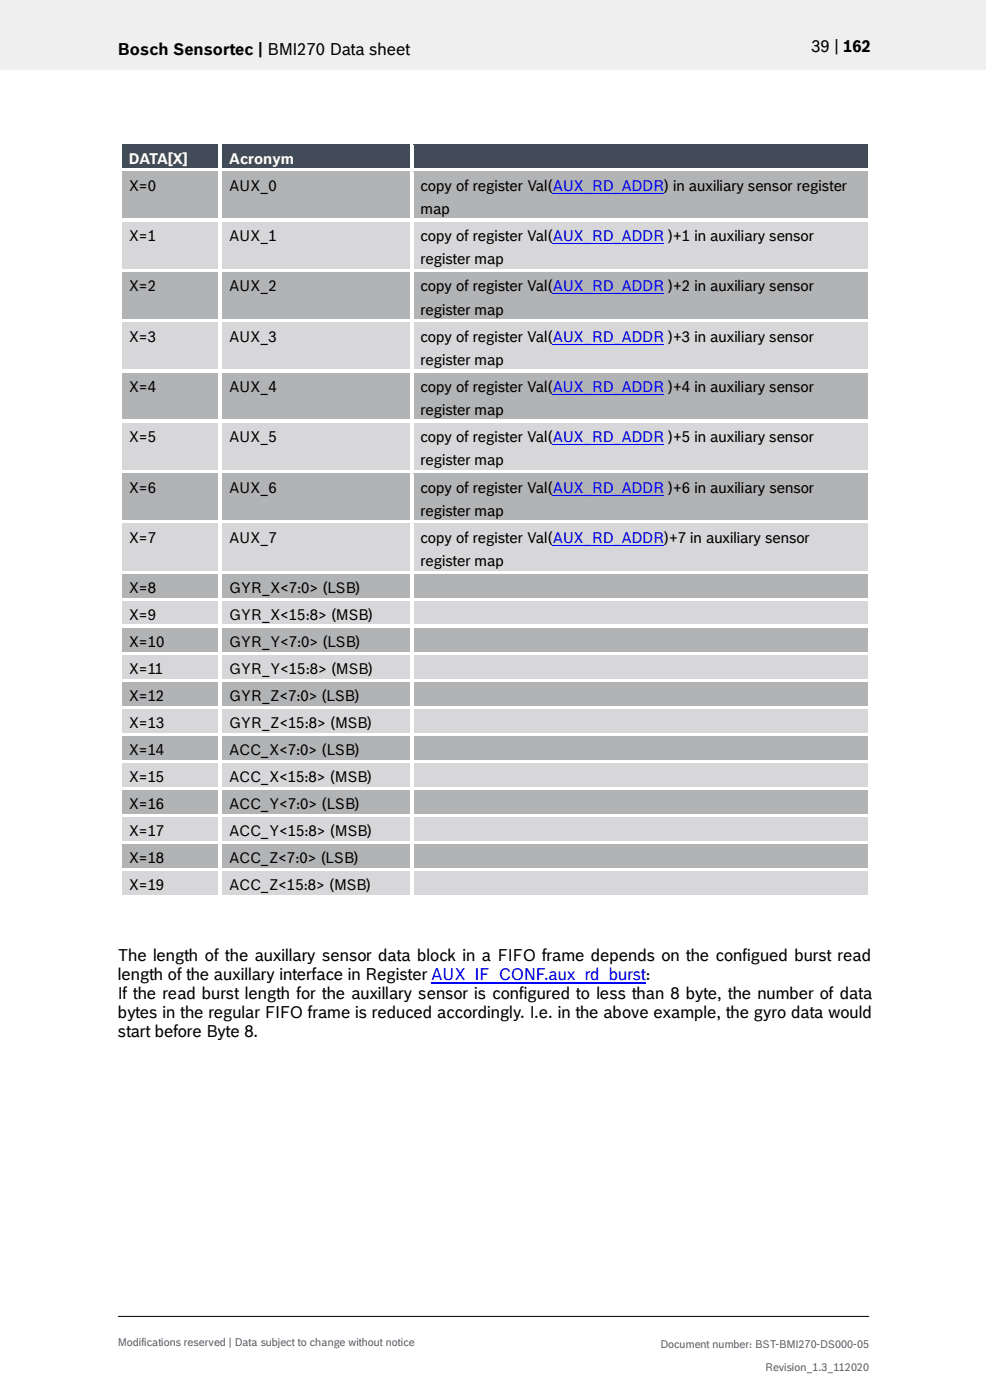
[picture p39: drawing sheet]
<svg xmlns="http://www.w3.org/2000/svg" width="210mm" height="297mm" viewBox="0 0 210 297" stroke-linecap="round" stroke-linejoin="round" font-family="sans-serif">
<defs><g id="words">
<g font-size="3.5">
<text x="25" y="11.6">Bosch Sensortec | BMI270 Data sheet</text>
<text x="172.1" y="11">39 | 162</text>
<text x="25" y="203.8">The length of the auxillary sensor data block in a FIFO frame depends on the configued burst read</text>
<text x="25" y="207.9">length of the auxillary interface in Register AUX_IF_CONF.aux_rd_burst:</text>
<text x="25" y="211.9">If the read burst length for the auxillary sensor is configured to less than 8 byte, the number of data</text>
<text x="25" y="216">bytes in the regular FIFO frame is reduced accordingly. I.e. in the above example, the gyro data would</text>
<text x="25" y="220.1">start before Byte 8.</text>
</g>
<g font-size="3.2" fill="#fff">
<text x="27.3" y="34.7">DATA[X]</text>
<text x="48.6" y="34.7">Acronym</text>
</g>
<g font-size="3.2">
<text x="27.3" y="40.4">X=0</text>
<text x="48.6" y="40.4">AUX_0</text>
<text x="89.2" y="40.4">copy of register Val(AUX_RD_ADDR) in auxiliary sensor register</text>
<text x="89.2" y="45.4">map</text>
<text x="27.3" y="51.1">X=1</text>
<text x="48.6" y="51.1">AUX_1</text>
<text x="89.2" y="51.1">copy of register Val(AUX_RD_ADDR )+1 in auxiliary sensor</text>
<text x="89.2" y="56.1">register map</text>
<text x="27.3" y="61.8">X=2</text>
<text x="48.6" y="61.8">AUX_2</text>
<text x="89.2" y="61.8">copy of register Val(AUX_RD_ADDR )+2 in auxiliary sensor</text>
<text x="89.2" y="66.7">register map</text>
<text x="27.3" y="72.5">X=3</text>
<text x="48.6" y="72.5">AUX_3</text>
<text x="89.2" y="72.5">copy of register Val(AUX_RD_ADDR )+3 in auxiliary sensor</text>
<text x="89.2" y="77.4">register map</text>
<text x="27.3" y="83.1">X=4</text>
<text x="48.6" y="83.1">AUX_4</text>
<text x="89.2" y="83.1">copy of register Val(AUX_RD_ADDR )+4 in auxiliary sensor</text>
<text x="89.2" y="88.1">register map</text>
<text x="27.3" y="93.8">X=5</text>
<text x="48.6" y="93.8">AUX_5</text>
<text x="89.2" y="93.8">copy of register Val(AUX_RD_ADDR )+5 in auxiliary sensor</text>
<text x="89.2" y="98.7">register map</text>
<text x="27.3" y="104.5">X=6</text>
<text x="48.6" y="104.5">AUX_6</text>
<text x="89.2" y="104.5">copy of register Val(AUX_RD_ADDR )+6 in auxiliary sensor</text>
<text x="89.2" y="109.4">register map</text>
<text x="27.3" y="115.2">X=7</text>
<text x="48.6" y="115.2">AUX_7</text>
<text x="89.2" y="115.2">copy of register Val(AUX_RD_ADDR)+7 in auxiliary sensor</text>
<text x="27.3" y="125.8">X=8</text>
<text x="48.6" y="125.8">GYR_X&lt;7:0&gt; (LSB)</text>
<text x="89.2" y="120.1">register map</text>
<text x="27.3" y="131.5">X=9</text>
<text x="48.6" y="131.5">GYR_X&lt;15:8&gt; (MSB)</text>
<text x="27.3" y="137.3">X=10</text>
<text x="48.6" y="137.3">GYR_Y&lt;7:0&gt; (LSB)</text>
<text x="27.3" y="143">X=11</text>
<text x="48.6" y="143">GYR_Y&lt;15:8&gt; (MSB)</text>
<text x="27.3" y="148.8">X=12</text>
<text x="48.6" y="148.8">GYR_Z&lt;7:0&gt; (LSB)</text>
<text x="27.3" y="154.5">X=13</text>
<text x="48.6" y="154.5">GYR_Z&lt;15:8&gt; (MSB)</text>
<text x="27.3" y="160.2">X=14</text>
<text x="48.6" y="160.2">ACC_X&lt;7:0&gt; (LSB)</text>
<text x="27.3" y="166">X=15</text>
<text x="48.6" y="166">ACC_X&lt;15:8&gt; (MSB)</text>
<text x="27.3" y="171.7">X=16</text>
<text x="48.6" y="171.7">ACC_Y&lt;7:0&gt; (LSB)</text>
<text x="27.3" y="177.4">X=17</text>
<text x="48.6" y="177.4">ACC_Y&lt;15:8&gt; (MSB)</text>
<text x="27.3" y="183.2">X=18</text>
<text x="48.6" y="183.2">ACC_Z&lt;7:0&gt; (LSB)</text>
<text x="27.3" y="188.9">X=19</text>
<text x="48.6" y="188.9">ACC_Z&lt;15:8&gt; (MSB)</text>
</g>
<g font-size="2.3" fill="#535f6b">
<text x="25" y="285.6">Modifications reserved | Data subject to change without notice</text>
<text x="140.1" y="286">Document number: BST-BMI270-DS000-05</text>
<text x="162.3" y="290.9">Revision_1.3_112020</text>
</g>
</g></defs>
<path d="M-.1 0h209.2v14.8h-209.2z" fill-rule="evenodd" fill="#efeff0"/>
<path d="M25 279.3h159.4" fill="none" stroke="#000" stroke-width=".21"/>
<g fill="#424c58">
<path d="M25.8 30.7h20.6v5h-20.6z" fill-rule="evenodd"/>
<path d="M27.3 30.7h17.5v5h-17.5z" fill-rule="evenodd"/>
<path d="M47.1 30.7h39.8v5h-39.8z" fill-rule="evenodd"/>
<path d="M48.6 30.7h36.8v5h-36.8z" fill-rule="evenodd"/>
<path d="M87.7 30.7h96.5v5h-96.5z" fill-rule="evenodd"/>
<path d="M89.2 30.7h93.5v5h-93.5z" fill-rule="evenodd"/>
</g>
<g fill="#fff">
<path d="M25.1 29.9h.7v.8h-.7z" fill-rule="evenodd"/>
<path d="M25.1 29.9h.7v.8h-.7z" fill-rule="evenodd"/>
<path d="M25.8 29.9h20.6v.8h-20.6z" fill-rule="evenodd"/>
</g>
<path d="M25.8 30.7h20.6" fill="none" stroke="#424c58" stroke-width=".21"/>
<g fill="#fff">
<path d="M46.4 30.7h.7z" fill-rule="evenodd"/>
<path d="M46.4 29.9h.7v.8h-.7z" fill-rule="evenodd"/>
<path d="M47.1 29.9h39.8v.8h-39.8z" fill-rule="evenodd"/>
</g>
<path d="M47.1 30.7h39.8" fill="none" stroke="#424c58" stroke-width=".21"/>
<g fill="#fff">
<path d="M86.9 30.7h.8z" fill-rule="evenodd"/>
<path d="M86.9 29.9h.8v.8h-.8z" fill-rule="evenodd"/>
<path d="M87.7 29.9h96.6v.8h-96.6z" fill-rule="evenodd"/>
</g>
<path d="M87.7 30.7h96.6" fill="none" stroke="#424c58" stroke-width=".21"/>
<g fill="#fff">
<path d="M184.3 29.9h.7v.8h-.7z" fill-rule="evenodd"/>
<path d="M184.3 29.9h.7v.8h-.7z" fill-rule="evenodd"/>
<path d="M25.1 30.7h.7v5h-.7z" fill-rule="evenodd"/>
<path d="M46.4 30.7h.7v5h-.7z" fill-rule="evenodd"/>
<path d="M86.9 30.7h.8v5h-.8z" fill-rule="evenodd"/>
<path d="M184.3 30.7h.7v5h-.7z" fill-rule="evenodd"/>
</g>
<g fill="#b2b3b5">
<path d="M25.8 36.5h20.6v9.9h-20.6z" fill-rule="evenodd"/>
<path d="M27.3 36.5h17.5v4.9h-17.5z" fill-rule="evenodd"/>
<path d="M47.1 36.5h39.8v9.9h-39.8z" fill-rule="evenodd"/>
<path d="M48.6 36.5h36.8v4.9h-36.8z" fill-rule="evenodd"/>
<path d="M87.7 36.5h96.5v9.9h-96.5z" fill-rule="evenodd"/>
<path d="M89.2 36.5h93.5v4.9h-93.5z" fill-rule="evenodd"/>
</g>
<path d="M117.2 41h23.7" fill="none" stroke="#00f" stroke-width=".21"/>
<path d="M89.2 41.4h93.5v5h-93.5z" fill-rule="evenodd" fill="#b2b3b5"/>
<g fill="#fff">
<path d="M25.1 35.7h.7v.8h-.7z" fill-rule="evenodd"/>
<path d="M25.8 35.7h20.6v.8h-20.6z" fill-rule="evenodd"/>
</g>
<path d="M25.8 36.5h20.6" fill="none" stroke="#b2b3b5" stroke-width=".21"/>
<g fill="#fff">
<path d="M46.4 35.7h.7v.8h-.7z" fill-rule="evenodd"/>
<path d="M47.1 35.7h39.8v.8h-39.8z" fill-rule="evenodd"/>
</g>
<path d="M47.1 36.5h39.8" fill="none" stroke="#b2b3b5" stroke-width=".21"/>
<g fill="#fff">
<path d="M86.9 35.7h.8v.8h-.8z" fill-rule="evenodd"/>
<path d="M87.7 35.7h96.6v.8h-96.6z" fill-rule="evenodd"/>
</g>
<path d="M87.7 36.5h96.6" fill="none" stroke="#b2b3b5" stroke-width=".21"/>
<g fill="#fff">
<path d="M184.3 35.7h.7v.8h-.7z" fill-rule="evenodd"/>
<path d="M25.1 36.5h.7v9.9h-.7z" fill-rule="evenodd"/>
<path d="M46.4 36.5h.7v9.9h-.7z" fill-rule="evenodd"/>
<path d="M86.9 36.5h.8v9.9h-.8z" fill-rule="evenodd"/>
<path d="M184.3 36.5h.7v9.9h-.7z" fill-rule="evenodd"/>
</g>
<g fill="#d7d7da">
<path d="M25.8 47.2h20.6v9.8h-20.6z" fill-rule="evenodd"/>
<path d="M27.3 47.2h17.5v4.9h-17.5z" fill-rule="evenodd"/>
<path d="M47.1 47.2h39.8v9.8h-39.8z" fill-rule="evenodd"/>
<path d="M48.6 47.2h36.8v4.9h-36.8z" fill-rule="evenodd"/>
<path d="M87.7 47.2h96.5v9.8h-96.5z" fill-rule="evenodd"/>
<path d="M89.2 47.2h93.5v4.9h-93.5z" fill-rule="evenodd"/>
</g>
<path d="M117.2 51.7h23.7" fill="none" stroke="#00f" stroke-width=".21"/>
<path d="M89.2 52.1h93.5v4.9h-93.5z" fill-rule="evenodd" fill="#d7d7da"/>
<g fill="#fff">
<path d="M25.1 46.4h.7v.8h-.7z" fill-rule="evenodd"/>
<path d="M25.8 46.4h20.6v.7h-20.6z" fill-rule="evenodd"/>
</g>
<path d="M25.8 47.1h20.6" fill="none" stroke="#d7d7da" stroke-width=".21"/>
<g fill="#fff">
<path d="M46.4 46.4h.7v.8h-.7z" fill-rule="evenodd"/>
<path d="M47.1 46.4h39.8v.7h-39.8z" fill-rule="evenodd"/>
</g>
<path d="M47.1 47.1h39.8" fill="none" stroke="#d7d7da" stroke-width=".21"/>
<g fill="#fff">
<path d="M86.9 46.4h.8v.8h-.8z" fill-rule="evenodd"/>
<path d="M87.7 46.4h96.6v.7h-96.6z" fill-rule="evenodd"/>
</g>
<path d="M87.7 47.1h96.6" fill="none" stroke="#d7d7da" stroke-width=".21"/>
<g fill="#fff">
<path d="M184.3 46.4h.7v.8h-.7z" fill-rule="evenodd"/>
<path d="M25.1 47.2h.7v9.8h-.7z" fill-rule="evenodd"/>
<path d="M46.4 47.2h.7v9.8h-.7z" fill-rule="evenodd"/>
<path d="M86.9 47.2h.8v9.8h-.8z" fill-rule="evenodd"/>
<path d="M184.3 47.2h.7v9.8h-.7z" fill-rule="evenodd"/>
</g>
<g fill="#b2b3b5">
<path d="M25.8 57.8h20.6v9.9h-20.6z" fill-rule="evenodd"/>
<path d="M27.3 57.8h17.5v4.9h-17.5z" fill-rule="evenodd"/>
<path d="M47.1 57.8h39.8v9.9h-39.8z" fill-rule="evenodd"/>
<path d="M48.6 57.8h36.8v4.9h-36.8z" fill-rule="evenodd"/>
<path d="M87.7 57.8h96.5v9.9h-96.5z" fill-rule="evenodd"/>
<path d="M89.2 57.8h93.5v4.9h-93.5z" fill-rule="evenodd"/>
</g>
<path d="M117.2 62.3h23.7" fill="none" stroke="#00f" stroke-width=".21"/>
<path d="M89.2 62.7h93.5v5h-93.5z" fill-rule="evenodd" fill="#b2b3b5"/>
<g fill="#fff">
<path d="M25.1 57h.7v.8h-.7z" fill-rule="evenodd"/>
<path d="M25.8 57h20.6v.8h-20.6z" fill-rule="evenodd"/>
</g>
<path d="M25.8 57.8h20.6" fill="none" stroke="#b2b3b5" stroke-width=".21"/>
<g fill="#fff">
<path d="M46.4 57h.7v.8h-.7z" fill-rule="evenodd"/>
<path d="M47.1 57h39.8v.8h-39.8z" fill-rule="evenodd"/>
</g>
<path d="M47.1 57.8h39.8" fill="none" stroke="#b2b3b5" stroke-width=".21"/>
<g fill="#fff">
<path d="M86.9 57h.8v.8h-.8z" fill-rule="evenodd"/>
<path d="M87.7 57h96.6v.8h-96.6z" fill-rule="evenodd"/>
</g>
<path d="M87.7 57.8h96.6" fill="none" stroke="#b2b3b5" stroke-width=".21"/>
<g fill="#fff">
<path d="M184.3 57h.7v.8h-.7z" fill-rule="evenodd"/>
<path d="M25.1 57.8h.7v9.9h-.7z" fill-rule="evenodd"/>
<path d="M46.4 57.8h.7v9.9h-.7z" fill-rule="evenodd"/>
<path d="M86.9 57.8h.8v9.9h-.8z" fill-rule="evenodd"/>
<path d="M184.3 57.8h.7v9.9h-.7z" fill-rule="evenodd"/>
</g>
<g fill="#d7d7da">
<path d="M25.8 68.5h20.6v9.9h-20.6z" fill-rule="evenodd"/>
<path d="M27.3 68.5h17.5v5h-17.5z" fill-rule="evenodd"/>
<path d="M47.1 68.5h39.8v9.9h-39.8z" fill-rule="evenodd"/>
<path d="M48.6 68.5h36.8v5h-36.8z" fill-rule="evenodd"/>
<path d="M87.7 68.5h96.5v9.9h-96.5z" fill-rule="evenodd"/>
<path d="M89.2 68.5h93.5v5h-93.5z" fill-rule="evenodd"/>
</g>
<path d="M117.2 73.1h23.7" fill="none" stroke="#00f" stroke-width=".21"/>
<path d="M89.2 73.5h93.5v4.9h-93.5z" fill-rule="evenodd" fill="#d7d7da"/>
<g fill="#fff">
<path d="M25.1 67.7h.7v.8h-.7z" fill-rule="evenodd"/>
<path d="M25.8 67.7h20.6v.8h-20.6z" fill-rule="evenodd"/>
</g>
<path d="M25.8 68.5h20.6" fill="none" stroke="#d7d7da" stroke-width=".21"/>
<g fill="#fff">
<path d="M46.4 67.7h.7v.8h-.7z" fill-rule="evenodd"/>
<path d="M47.1 67.7h39.8v.8h-39.8z" fill-rule="evenodd"/>
</g>
<path d="M47.1 68.5h39.8" fill="none" stroke="#d7d7da" stroke-width=".21"/>
<g fill="#fff">
<path d="M86.9 67.7h.8v.8h-.8z" fill-rule="evenodd"/>
<path d="M87.7 67.7h96.6v.8h-96.6z" fill-rule="evenodd"/>
</g>
<path d="M87.7 68.5h96.6" fill="none" stroke="#d7d7da" stroke-width=".21"/>
<g fill="#fff">
<path d="M184.3 67.7h.7v.8h-.7z" fill-rule="evenodd"/>
<path d="M25.1 68.5h.7v9.9h-.7z" fill-rule="evenodd"/>
<path d="M46.4 68.5h.7v9.9h-.7z" fill-rule="evenodd"/>
<path d="M86.9 68.5h.8v9.9h-.8z" fill-rule="evenodd"/>
<path d="M184.3 68.5h.7v9.9h-.7z" fill-rule="evenodd"/>
</g>
<g fill="#b2b3b5">
<path d="M25.8 79.2h20.6v9.8h-20.6z" fill-rule="evenodd"/>
<path d="M27.3 79.2h17.5v4.9h-17.5z" fill-rule="evenodd"/>
<path d="M47.1 79.2h39.8v9.8h-39.8z" fill-rule="evenodd"/>
<path d="M48.6 79.2h36.8v4.9h-36.8z" fill-rule="evenodd"/>
<path d="M87.7 79.2h96.5v9.8h-96.5z" fill-rule="evenodd"/>
<path d="M89.2 79.2h93.5v4.9h-93.5z" fill-rule="evenodd"/>
</g>
<path d="M117.2 83.7h23.7" fill="none" stroke="#00f" stroke-width=".21"/>
<path d="M89.2 84.1h93.5v4.9h-93.5z" fill-rule="evenodd" fill="#b2b3b5"/>
<g fill="#fff">
<path d="M25.1 78.4h.7v.8h-.7z" fill-rule="evenodd"/>
<path d="M25.8 78.4h20.6v.7h-20.6z" fill-rule="evenodd"/>
</g>
<path d="M25.8 79.1h20.6" fill="none" stroke="#b2b3b5" stroke-width=".21"/>
<g fill="#fff">
<path d="M46.4 78.4h.7v.8h-.7z" fill-rule="evenodd"/>
<path d="M47.1 78.4h39.8v.7h-39.8z" fill-rule="evenodd"/>
</g>
<path d="M47.1 79.1h39.8" fill="none" stroke="#b2b3b5" stroke-width=".21"/>
<g fill="#fff">
<path d="M86.9 78.4h.8v.8h-.8z" fill-rule="evenodd"/>
<path d="M87.7 78.4h96.6v.7h-96.6z" fill-rule="evenodd"/>
</g>
<path d="M87.7 79.1h96.6" fill="none" stroke="#b2b3b5" stroke-width=".21"/>
<g fill="#fff">
<path d="M184.3 78.4h.7v.8h-.7z" fill-rule="evenodd"/>
<path d="M25.1 79.2h.7v9.8h-.7z" fill-rule="evenodd"/>
<path d="M46.4 79.2h.7v9.8h-.7z" fill-rule="evenodd"/>
<path d="M86.9 79.2h.8v9.8h-.8z" fill-rule="evenodd"/>
<path d="M184.3 79.2h.7v9.8h-.7z" fill-rule="evenodd"/>
</g>
<g fill="#d7d7da">
<path d="M25.8 89.8h20.6v9.9h-20.6z" fill-rule="evenodd"/>
<path d="M27.3 89.8h17.5v5h-17.5z" fill-rule="evenodd"/>
<path d="M47.1 89.8h39.8v9.9h-39.8z" fill-rule="evenodd"/>
<path d="M48.6 89.8h36.8v5h-36.8z" fill-rule="evenodd"/>
<path d="M87.7 89.8h96.5v9.9h-96.5z" fill-rule="evenodd"/>
<path d="M89.2 89.8h93.5v5h-93.5z" fill-rule="evenodd"/>
</g>
<path d="M117.2 94.4h23.7" fill="none" stroke="#00f" stroke-width=".21"/>
<path d="M89.2 94.8h93.5v4.9h-93.5z" fill-rule="evenodd" fill="#d7d7da"/>
<g fill="#fff">
<path d="M25.1 89h.7v.8h-.7z" fill-rule="evenodd"/>
<path d="M25.8 89h20.6v.8h-20.6z" fill-rule="evenodd"/>
</g>
<path d="M25.8 89.8h20.6" fill="none" stroke="#d7d7da" stroke-width=".21"/>
<g fill="#fff">
<path d="M46.4 89h.7v.8h-.7z" fill-rule="evenodd"/>
<path d="M47.1 89h39.8v.8h-39.8z" fill-rule="evenodd"/>
</g>
<path d="M47.1 89.8h39.8" fill="none" stroke="#d7d7da" stroke-width=".21"/>
<g fill="#fff">
<path d="M86.9 89h.8v.8h-.8z" fill-rule="evenodd"/>
<path d="M87.7 89h96.6v.8h-96.6z" fill-rule="evenodd"/>
</g>
<path d="M87.7 89.8h96.6" fill="none" stroke="#d7d7da" stroke-width=".21"/>
<g fill="#fff">
<path d="M184.3 89h.7v.8h-.7z" fill-rule="evenodd"/>
<path d="M25.1 89.8h.7v9.9h-.7z" fill-rule="evenodd"/>
<path d="M46.4 89.8h.7v9.9h-.7z" fill-rule="evenodd"/>
<path d="M86.9 89.8h.8v9.9h-.8z" fill-rule="evenodd"/>
<path d="M184.3 89.8h.7v9.9h-.7z" fill-rule="evenodd"/>
</g>
<g fill="#b2b3b5">
<path d="M25.8 100.5h20.6v9.9h-20.6z" fill-rule="evenodd"/>
<path d="M27.3 100.5h17.5v5h-17.5z" fill-rule="evenodd"/>
<path d="M47.1 100.5h39.8v9.9h-39.8z" fill-rule="evenodd"/>
<path d="M48.6 100.5h36.8v5h-36.8z" fill-rule="evenodd"/>
<path d="M87.7 100.5h96.5v9.9h-96.5z" fill-rule="evenodd"/>
<path d="M89.2 100.5h93.5v5h-93.5z" fill-rule="evenodd"/>
</g>
<path d="M117.2 105.1h23.7" fill="none" stroke="#00f" stroke-width=".21"/>
<path d="M89.2 105.5h93.5v4.9h-93.5z" fill-rule="evenodd" fill="#b2b3b5"/>
<g fill="#fff">
<path d="M25.1 99.7h.7v.8h-.7z" fill-rule="evenodd"/>
<path d="M25.8 99.7h20.6v.8h-20.6z" fill-rule="evenodd"/>
</g>
<path d="M25.8 100.5h20.6" fill="none" stroke="#b2b3b5" stroke-width=".21"/>
<g fill="#fff">
<path d="M46.4 99.7h.7v.8h-.7z" fill-rule="evenodd"/>
<path d="M47.1 99.7h39.8v.8h-39.8z" fill-rule="evenodd"/>
</g>
<path d="M47.1 100.5h39.8" fill="none" stroke="#b2b3b5" stroke-width=".21"/>
<g fill="#fff">
<path d="M86.9 99.7h.8v.8h-.8z" fill-rule="evenodd"/>
<path d="M87.7 99.7h96.6v.8h-96.6z" fill-rule="evenodd"/>
</g>
<path d="M87.7 100.5h96.6" fill="none" stroke="#b2b3b5" stroke-width=".21"/>
<g fill="#fff">
<path d="M184.3 99.7h.7v.8h-.7z" fill-rule="evenodd"/>
<path d="M25.1 100.5h.7v9.9h-.7z" fill-rule="evenodd"/>
<path d="M46.4 100.5h.7v9.9h-.7z" fill-rule="evenodd"/>
<path d="M86.9 100.5h.8v9.9h-.8z" fill-rule="evenodd"/>
<path d="M184.3 100.5h.7v9.9h-.7z" fill-rule="evenodd"/>
</g>
<g fill="#d7d7da">
<path d="M25.8 111.2h20.6v9.9h-20.6z" fill-rule="evenodd"/>
<path d="M27.3 111.2h17.5v4.9h-17.5z" fill-rule="evenodd"/>
<path d="M47.1 111.2h39.8v9.9h-39.8z" fill-rule="evenodd"/>
<path d="M48.6 111.2h36.8v4.9h-36.8z" fill-rule="evenodd"/>
<path d="M87.7 111.2h96.5v9.9h-96.5z" fill-rule="evenodd"/>
<path d="M89.2 111.2h93.5v4.9h-93.5z" fill-rule="evenodd"/>
</g>
<path d="M117.2 115.7h23.7" fill="none" stroke="#00f" stroke-width=".21"/>
<path d="M89.2 116.1h93.5v5h-93.5z" fill-rule="evenodd" fill="#d7d7da"/>
<g fill="#fff">
<path d="M25.1 110.4h.7v.8h-.7z" fill-rule="evenodd"/>
<path d="M25.8 110.4h20.6v.7h-20.6z" fill-rule="evenodd"/>
</g>
<path d="M25.8 111.2h20.6" fill="none" stroke="#d7d7da" stroke-width=".21"/>
<g fill="#fff">
<path d="M46.4 110.4h.7v.8h-.7z" fill-rule="evenodd"/>
<path d="M47.1 110.4h39.8v.7h-39.8z" fill-rule="evenodd"/>
</g>
<path d="M47.1 111.2h39.8" fill="none" stroke="#d7d7da" stroke-width=".21"/>
<g fill="#fff">
<path d="M86.9 110.4h.8v.8h-.8z" fill-rule="evenodd"/>
<path d="M87.7 110.4h96.6v.7h-96.6z" fill-rule="evenodd"/>
</g>
<path d="M87.7 111.2h96.6" fill="none" stroke="#d7d7da" stroke-width=".21"/>
<g fill="#fff">
<path d="M184.3 110.4h.7v.8h-.7z" fill-rule="evenodd"/>
<path d="M25.1 111.2h.7v9.9h-.7z" fill-rule="evenodd"/>
<path d="M46.4 111.2h.7v9.9h-.7z" fill-rule="evenodd"/>
<path d="M86.9 111.2h.8v9.9h-.8z" fill-rule="evenodd"/>
<path d="M184.3 111.2h.7v9.9h-.7z" fill-rule="evenodd"/>
</g>
<g fill="#b2b3b5">
<path d="M25.8 121.9h20.6v4.9h-20.6z" fill-rule="evenodd"/>
<path d="M27.3 121.9h17.5v4.9h-17.5z" fill-rule="evenodd"/>
<path d="M47.1 121.9h39.8v4.9h-39.8z" fill-rule="evenodd"/>
<path d="M48.6 121.9h36.8v4.9h-36.8z" fill-rule="evenodd"/>
<path d="M87.7 121.9h96.5v4.9h-96.5z" fill-rule="evenodd"/>
<path d="M89.2 121.9h93.5v4.9h-93.5z" fill-rule="evenodd"/>
</g>
<g fill="#fff">
<path d="M25.1 121.1h.7v.8h-.7z" fill-rule="evenodd"/>
<path d="M25.8 121.1h20.6v.8h-20.6z" fill-rule="evenodd"/>
</g>
<path d="M25.8 121.9h20.6" fill="none" stroke="#b2b3b5" stroke-width=".21"/>
<g fill="#fff">
<path d="M46.4 121.1h.7v.8h-.7z" fill-rule="evenodd"/>
<path d="M47.1 121.1h39.8v.8h-39.8z" fill-rule="evenodd"/>
</g>
<path d="M47.1 121.9h39.8" fill="none" stroke="#b2b3b5" stroke-width=".21"/>
<g fill="#fff">
<path d="M86.9 121.1h.8v.8h-.8z" fill-rule="evenodd"/>
<path d="M87.7 121.1h96.6v.8h-96.6z" fill-rule="evenodd"/>
</g>
<path d="M87.7 121.9h96.6" fill="none" stroke="#b2b3b5" stroke-width=".21"/>
<g fill="#fff">
<path d="M184.3 121.1h.7v.8h-.7z" fill-rule="evenodd"/>
<path d="M25.1 121.9h.7v4.9h-.7z" fill-rule="evenodd"/>
<path d="M46.4 121.9h.7v4.9h-.7z" fill-rule="evenodd"/>
<path d="M86.9 121.9h.8v4.9h-.8z" fill-rule="evenodd"/>
<path d="M184.3 121.9h.7v4.9h-.7z" fill-rule="evenodd"/>
</g>
<g fill="#d7d7da">
<path d="M25.8 127.6h20.6v4.9h-20.6z" fill-rule="evenodd"/>
<path d="M27.3 127.6h17.5v4.9h-17.5z" fill-rule="evenodd"/>
<path d="M47.1 127.6h39.8v4.9h-39.8z" fill-rule="evenodd"/>
<path d="M48.6 127.6h36.8v4.9h-36.8z" fill-rule="evenodd"/>
<path d="M87.7 127.6h96.5v4.9h-96.5z" fill-rule="evenodd"/>
<path d="M89.2 127.6h93.5v4.9h-93.5z" fill-rule="evenodd"/>
</g>
<g fill="#fff">
<path d="M25.1 126.8h.7v.8h-.7z" fill-rule="evenodd"/>
<path d="M25.8 126.8h20.6v.8h-20.6z" fill-rule="evenodd"/>
</g>
<path d="M25.8 127.6h20.6" fill="none" stroke="#d7d7da" stroke-width=".21"/>
<g fill="#fff">
<path d="M46.4 126.8h.7v.8h-.7z" fill-rule="evenodd"/>
<path d="M47.1 126.8h39.8v.8h-39.8z" fill-rule="evenodd"/>
</g>
<path d="M47.1 127.6h39.8" fill="none" stroke="#d7d7da" stroke-width=".21"/>
<g fill="#fff">
<path d="M86.9 126.8h.8v.8h-.8z" fill-rule="evenodd"/>
<path d="M87.7 126.8h96.6v.8h-96.6z" fill-rule="evenodd"/>
</g>
<path d="M87.7 127.6h96.6" fill="none" stroke="#d7d7da" stroke-width=".21"/>
<g fill="#fff">
<path d="M184.3 126.8h.7v.8h-.7z" fill-rule="evenodd"/>
<path d="M25.1 127.6h.7v4.9h-.7z" fill-rule="evenodd"/>
<path d="M46.4 127.6h.7v4.9h-.7z" fill-rule="evenodd"/>
<path d="M86.9 127.6h.8v4.9h-.8z" fill-rule="evenodd"/>
<path d="M184.3 127.6h.7v4.9h-.7z" fill-rule="evenodd"/>
</g>
<g fill="#b2b3b5">
<path d="M25.8 133.3h20.6v5h-20.6z" fill-rule="evenodd"/>
<path d="M27.3 133.3h17.5v5h-17.5z" fill-rule="evenodd"/>
<path d="M47.1 133.3h39.8v5h-39.8z" fill-rule="evenodd"/>
<path d="M48.6 133.3h36.8v5h-36.8z" fill-rule="evenodd"/>
<path d="M87.7 133.3h96.5v5h-96.5z" fill-rule="evenodd"/>
<path d="M89.2 133.3h93.5v5h-93.5z" fill-rule="evenodd"/>
</g>
<g fill="#fff">
<path d="M25.1 132.5h.7v.8h-.7z" fill-rule="evenodd"/>
<path d="M25.8 132.5h20.6v.8h-20.6z" fill-rule="evenodd"/>
</g>
<path d="M25.8 133.3h20.6" fill="none" stroke="#b2b3b5" stroke-width=".21"/>
<g fill="#fff">
<path d="M46.4 132.5h.7v.8h-.7z" fill-rule="evenodd"/>
<path d="M47.1 132.5h39.8v.8h-39.8z" fill-rule="evenodd"/>
</g>
<path d="M47.1 133.3h39.8" fill="none" stroke="#b2b3b5" stroke-width=".21"/>
<g fill="#fff">
<path d="M86.9 132.5h.8v.8h-.8z" fill-rule="evenodd"/>
<path d="M87.7 132.5h96.6v.8h-96.6z" fill-rule="evenodd"/>
</g>
<path d="M87.7 133.3h96.6" fill="none" stroke="#b2b3b5" stroke-width=".21"/>
<g fill="#fff">
<path d="M184.3 132.5h.7v.8h-.7z" fill-rule="evenodd"/>
<path d="M25.1 133.3h.7v5h-.7z" fill-rule="evenodd"/>
<path d="M46.4 133.3h.7v5h-.7z" fill-rule="evenodd"/>
<path d="M86.9 133.3h.8v5h-.8z" fill-rule="evenodd"/>
<path d="M184.3 133.3h.7v5h-.7z" fill-rule="evenodd"/>
</g>
<g fill="#d7d7da">
<path d="M25.8 139.1h20.6v4.9h-20.6z" fill-rule="evenodd"/>
<path d="M27.3 139.1h17.5v4.9h-17.5z" fill-rule="evenodd"/>
<path d="M47.1 139.1h39.8v4.9h-39.8z" fill-rule="evenodd"/>
<path d="M48.6 139.1h36.8v4.9h-36.8z" fill-rule="evenodd"/>
<path d="M87.7 139.1h96.5v4.9h-96.5z" fill-rule="evenodd"/>
<path d="M89.2 139.1h93.5v4.9h-93.5z" fill-rule="evenodd"/>
</g>
<g fill="#fff">
<path d="M25.1 138.3h.7v.8h-.7z" fill-rule="evenodd"/>
<path d="M25.8 138.3h20.6v.7h-20.6z" fill-rule="evenodd"/>
</g>
<path d="M25.8 139.1h20.6" fill="none" stroke="#d7d7da" stroke-width=".21"/>
<g fill="#fff">
<path d="M46.4 138.3h.7v.8h-.7z" fill-rule="evenodd"/>
<path d="M47.1 138.3h39.8v.7h-39.8z" fill-rule="evenodd"/>
</g>
<path d="M47.1 139.1h39.8" fill="none" stroke="#d7d7da" stroke-width=".21"/>
<g fill="#fff">
<path d="M86.9 138.3h.8v.8h-.8z" fill-rule="evenodd"/>
<path d="M87.7 138.3h96.6v.7h-96.6z" fill-rule="evenodd"/>
</g>
<path d="M87.7 139.1h96.6" fill="none" stroke="#d7d7da" stroke-width=".21"/>
<g fill="#fff">
<path d="M184.3 138.3h.7v.8h-.7z" fill-rule="evenodd"/>
<path d="M25.1 139.1h.7v4.9h-.7z" fill-rule="evenodd"/>
<path d="M46.4 139.1h.7v4.9h-.7z" fill-rule="evenodd"/>
<path d="M86.9 139.1h.8v4.9h-.8z" fill-rule="evenodd"/>
<path d="M184.3 139.1h.7v4.9h-.7z" fill-rule="evenodd"/>
</g>
<g fill="#b2b3b5">
<path d="M25.8 144.8h20.6v5h-20.6z" fill-rule="evenodd"/>
<path d="M27.3 144.8h17.5v5h-17.5z" fill-rule="evenodd"/>
<path d="M47.1 144.8h39.8v5h-39.8z" fill-rule="evenodd"/>
<path d="M48.6 144.8h36.8v5h-36.8z" fill-rule="evenodd"/>
<path d="M87.7 144.8h96.5v5h-96.5z" fill-rule="evenodd"/>
<path d="M89.2 144.8h93.5v5h-93.5z" fill-rule="evenodd"/>
</g>
<g fill="#fff">
<path d="M25.1 144h.7v.8h-.7z" fill-rule="evenodd"/>
<path d="M25.8 144h20.6v.8h-20.6z" fill-rule="evenodd"/>
</g>
<path d="M25.8 144.8h20.6" fill="none" stroke="#b2b3b5" stroke-width=".21"/>
<g fill="#fff">
<path d="M46.4 144h.7v.8h-.7z" fill-rule="evenodd"/>
<path d="M47.1 144h39.8v.8h-39.8z" fill-rule="evenodd"/>
</g>
<path d="M47.1 144.8h39.8" fill="none" stroke="#b2b3b5" stroke-width=".21"/>
<g fill="#fff">
<path d="M86.9 144h.8v.8h-.8z" fill-rule="evenodd"/>
<path d="M87.7 144h96.6v.8h-96.6z" fill-rule="evenodd"/>
</g>
<path d="M87.7 144.8h96.6" fill="none" stroke="#b2b3b5" stroke-width=".21"/>
<g fill="#fff">
<path d="M184.3 144h.7v.8h-.7z" fill-rule="evenodd"/>
<path d="M25.1 144.8h.7v5h-.7z" fill-rule="evenodd"/>
<path d="M46.4 144.8h.7v5h-.7z" fill-rule="evenodd"/>
<path d="M86.9 144.8h.8v5h-.8z" fill-rule="evenodd"/>
<path d="M184.3 144.8h.7v5h-.7z" fill-rule="evenodd"/>
</g>
<g fill="#d7d7da">
<path d="M25.8 150.5h20.6v5h-20.6z" fill-rule="evenodd"/>
<path d="M27.3 150.5h17.5v5h-17.5z" fill-rule="evenodd"/>
<path d="M47.1 150.5h39.8v5h-39.8z" fill-rule="evenodd"/>
<path d="M48.6 150.5h36.8v5h-36.8z" fill-rule="evenodd"/>
<path d="M87.7 150.5h96.5v5h-96.5z" fill-rule="evenodd"/>
<path d="M89.2 150.5h93.5v5h-93.5z" fill-rule="evenodd"/>
</g>
<g fill="#fff">
<path d="M25.1 149.8h.7v.8h-.7z" fill-rule="evenodd"/>
<path d="M25.8 149.8h20.6v.7h-20.6z" fill-rule="evenodd"/>
</g>
<path d="M25.8 150.5h20.6" fill="none" stroke="#d7d7da" stroke-width=".21"/>
<g fill="#fff">
<path d="M46.4 149.8h.7v.8h-.7z" fill-rule="evenodd"/>
<path d="M47.1 149.8h39.8v.7h-39.8z" fill-rule="evenodd"/>
</g>
<path d="M47.1 150.5h39.8" fill="none" stroke="#d7d7da" stroke-width=".21"/>
<g fill="#fff">
<path d="M86.9 149.8h.8v.8h-.8z" fill-rule="evenodd"/>
<path d="M87.7 149.8h96.6v.7h-96.6z" fill-rule="evenodd"/>
</g>
<path d="M87.7 150.5h96.6" fill="none" stroke="#d7d7da" stroke-width=".21"/>
<g fill="#fff">
<path d="M184.3 149.8h.7v.8h-.7z" fill-rule="evenodd"/>
<path d="M25.1 150.6h.7v4.9h-.7z" fill-rule="evenodd"/>
<path d="M46.4 150.6h.7v4.9h-.7z" fill-rule="evenodd"/>
<path d="M86.9 150.6h.8v4.9h-.8z" fill-rule="evenodd"/>
<path d="M184.3 150.6h.7v4.9h-.7z" fill-rule="evenodd"/>
</g>
<g fill="#b2b3b5">
<path d="M25.8 156.3h20.6v4.9h-20.6z" fill-rule="evenodd"/>
<path d="M27.3 156.3h17.5v4.9h-17.5z" fill-rule="evenodd"/>
<path d="M47.1 156.3h39.8v4.9h-39.8z" fill-rule="evenodd"/>
<path d="M48.6 156.3h36.8v4.9h-36.8z" fill-rule="evenodd"/>
<path d="M87.7 156.3h96.5v4.9h-96.5z" fill-rule="evenodd"/>
<path d="M89.2 156.3h93.5v4.9h-93.5z" fill-rule="evenodd"/>
</g>
<g fill="#fff">
<path d="M25.1 155.5h.7v.8h-.7z" fill-rule="evenodd"/>
<path d="M25.8 155.5h20.6v.7h-20.6z" fill-rule="evenodd"/>
</g>
<path d="M25.8 156.2h20.6" fill="none" stroke="#b2b3b5" stroke-width=".21"/>
<g fill="#fff">
<path d="M46.4 155.5h.7v.8h-.7z" fill-rule="evenodd"/>
<path d="M47.1 155.5h39.8v.7h-39.8z" fill-rule="evenodd"/>
</g>
<path d="M47.1 156.2h39.8" fill="none" stroke="#b2b3b5" stroke-width=".21"/>
<g fill="#fff">
<path d="M86.9 155.5h.8v.8h-.8z" fill-rule="evenodd"/>
<path d="M87.7 155.5h96.6v.7h-96.6z" fill-rule="evenodd"/>
</g>
<path d="M87.7 156.2h96.6" fill="none" stroke="#b2b3b5" stroke-width=".21"/>
<g fill="#fff">
<path d="M184.3 155.5h.7v.8h-.7z" fill-rule="evenodd"/>
<path d="M25.1 156.3h.7v4.9h-.7z" fill-rule="evenodd"/>
<path d="M46.4 156.3h.7v4.9h-.7z" fill-rule="evenodd"/>
<path d="M86.9 156.3h.8v4.9h-.8z" fill-rule="evenodd"/>
<path d="M184.3 156.3h.7v4.9h-.7z" fill-rule="evenodd"/>
</g>
<g fill="#d7d7da">
<path d="M25.8 162h20.6v4.9h-20.6z" fill-rule="evenodd"/>
<path d="M27.3 162h17.5v4.9h-17.5z" fill-rule="evenodd"/>
<path d="M47.1 162h39.8v4.9h-39.8z" fill-rule="evenodd"/>
<path d="M48.6 162h36.8v4.9h-36.8z" fill-rule="evenodd"/>
<path d="M87.7 162h96.5v4.9h-96.5z" fill-rule="evenodd"/>
<path d="M89.2 162h93.5v4.9h-93.5z" fill-rule="evenodd"/>
</g>
<g fill="#fff">
<path d="M25.1 161.2h.7v.8h-.7z" fill-rule="evenodd"/>
<path d="M25.8 161.2h20.6v.7h-20.6z" fill-rule="evenodd"/>
</g>
<path d="M25.8 162h20.6" fill="none" stroke="#d7d7da" stroke-width=".21"/>
<g fill="#fff">
<path d="M46.4 161.2h.7v.8h-.7z" fill-rule="evenodd"/>
<path d="M47.1 161.2h39.8v.7h-39.8z" fill-rule="evenodd"/>
</g>
<path d="M47.1 162h39.8" fill="none" stroke="#d7d7da" stroke-width=".21"/>
<g fill="#fff">
<path d="M86.9 161.2h.8v.8h-.8z" fill-rule="evenodd"/>
<path d="M87.7 161.2h96.6v.7h-96.6z" fill-rule="evenodd"/>
</g>
<path d="M87.7 162h96.6" fill="none" stroke="#d7d7da" stroke-width=".21"/>
<g fill="#fff">
<path d="M184.3 161.2h.7v.8h-.7z" fill-rule="evenodd"/>
<path d="M25.1 162h.7v4.9h-.7z" fill-rule="evenodd"/>
<path d="M46.4 162h.7v4.9h-.7z" fill-rule="evenodd"/>
<path d="M86.9 162h.8v4.9h-.8z" fill-rule="evenodd"/>
<path d="M184.3 162h.7v4.9h-.7z" fill-rule="evenodd"/>
</g>
<g fill="#b2b3b5">
<path d="M25.8 167.7h20.6v5h-20.6z" fill-rule="evenodd"/>
<path d="M27.3 167.7h17.5v5h-17.5z" fill-rule="evenodd"/>
<path d="M47.1 167.7h39.8v5h-39.8z" fill-rule="evenodd"/>
<path d="M48.6 167.7h36.8v5h-36.8z" fill-rule="evenodd"/>
<path d="M87.7 167.7h96.5v5h-96.5z" fill-rule="evenodd"/>
<path d="M89.2 167.7h93.5v5h-93.5z" fill-rule="evenodd"/>
</g>
<g fill="#fff">
<path d="M25.1 166.9h.7v.8h-.7z" fill-rule="evenodd"/>
<path d="M25.8 166.9h20.6v.8h-20.6z" fill-rule="evenodd"/>
</g>
<path d="M25.8 167.7h20.6" fill="none" stroke="#b2b3b5" stroke-width=".21"/>
<g fill="#fff">
<path d="M46.4 166.9h.7v.8h-.7z" fill-rule="evenodd"/>
<path d="M47.1 166.9h39.8v.8h-39.8z" fill-rule="evenodd"/>
</g>
<path d="M47.1 167.7h39.8" fill="none" stroke="#b2b3b5" stroke-width=".21"/>
<g fill="#fff">
<path d="M86.9 166.9h.8v.8h-.8z" fill-rule="evenodd"/>
<path d="M87.7 166.9h96.6v.8h-96.6z" fill-rule="evenodd"/>
</g>
<path d="M87.7 167.7h96.6" fill="none" stroke="#b2b3b5" stroke-width=".21"/>
<g fill="#fff">
<path d="M184.3 166.9h.7v.8h-.7z" fill-rule="evenodd"/>
<path d="M25.1 167.7h.7v5h-.7z" fill-rule="evenodd"/>
<path d="M46.4 167.7h.7v5h-.7z" fill-rule="evenodd"/>
<path d="M86.9 167.7h.8v5h-.8z" fill-rule="evenodd"/>
<path d="M184.3 167.7h.7v5h-.7z" fill-rule="evenodd"/>
</g>
<g fill="#d7d7da">
<path d="M25.8 173.5h20.6v4.9h-20.6z" fill-rule="evenodd"/>
<path d="M27.3 173.5h17.5v4.9h-17.5z" fill-rule="evenodd"/>
<path d="M47.1 173.5h39.8v4.9h-39.8z" fill-rule="evenodd"/>
<path d="M48.6 173.5h36.8v4.9h-36.8z" fill-rule="evenodd"/>
<path d="M87.7 173.5h96.5v4.9h-96.5z" fill-rule="evenodd"/>
<path d="M89.2 173.5h93.5v4.9h-93.5z" fill-rule="evenodd"/>
</g>
<g fill="#fff">
<path d="M25.1 172.7h.7v.8h-.7z" fill-rule="evenodd"/>
<path d="M25.8 172.7h20.6v.7h-20.6z" fill-rule="evenodd"/>
</g>
<path d="M25.8 173.4h20.6" fill="none" stroke="#d7d7da" stroke-width=".21"/>
<g fill="#fff">
<path d="M46.4 172.7h.7v.8h-.7z" fill-rule="evenodd"/>
<path d="M47.1 172.7h39.8v.7h-39.8z" fill-rule="evenodd"/>
</g>
<path d="M47.1 173.4h39.8" fill="none" stroke="#d7d7da" stroke-width=".21"/>
<g fill="#fff">
<path d="M86.9 172.7h.8v.8h-.8z" fill-rule="evenodd"/>
<path d="M87.7 172.7h96.6v.7h-96.6z" fill-rule="evenodd"/>
</g>
<path d="M87.7 173.4h96.6" fill="none" stroke="#d7d7da" stroke-width=".21"/>
<g fill="#fff">
<path d="M184.3 172.7h.7v.8h-.7z" fill-rule="evenodd"/>
<path d="M25.1 173.5h.7v4.9h-.7z" fill-rule="evenodd"/>
<path d="M46.4 173.5h.7v4.9h-.7z" fill-rule="evenodd"/>
<path d="M86.9 173.5h.8v4.9h-.8z" fill-rule="evenodd"/>
<path d="M184.3 173.5h.7v4.9h-.7z" fill-rule="evenodd"/>
</g>
<g fill="#b2b3b5">
<path d="M25.8 179.2h20.6v4.9h-20.6z" fill-rule="evenodd"/>
<path d="M27.3 179.2h17.5v4.9h-17.5z" fill-rule="evenodd"/>
<path d="M47.1 179.2h39.8v4.9h-39.8z" fill-rule="evenodd"/>
<path d="M48.6 179.2h36.8v4.9h-36.8z" fill-rule="evenodd"/>
<path d="M87.7 179.2h96.5v4.9h-96.5z" fill-rule="evenodd"/>
<path d="M89.2 179.2h93.5v4.9h-93.5z" fill-rule="evenodd"/>
</g>
<g fill="#fff">
<path d="M25.1 178.4h.7v.8h-.7z" fill-rule="evenodd"/>
<path d="M25.8 178.4h20.6v.8h-20.6z" fill-rule="evenodd"/>
</g>
<path d="M25.8 179.2h20.6" fill="none" stroke="#b2b3b5" stroke-width=".21"/>
<g fill="#fff">
<path d="M46.4 178.4h.7v.8h-.7z" fill-rule="evenodd"/>
<path d="M47.1 178.4h39.8v.8h-39.8z" fill-rule="evenodd"/>
</g>
<path d="M47.1 179.2h39.8" fill="none" stroke="#b2b3b5" stroke-width=".21"/>
<g fill="#fff">
<path d="M86.9 178.4h.8v.8h-.8z" fill-rule="evenodd"/>
<path d="M87.7 178.4h96.6v.8h-96.6z" fill-rule="evenodd"/>
</g>
<path d="M87.7 179.2h96.6" fill="none" stroke="#b2b3b5" stroke-width=".21"/>
<g fill="#fff">
<path d="M184.3 178.4h.7v.8h-.7z" fill-rule="evenodd"/>
<path d="M25.1 179.2h.7v4.9h-.7z" fill-rule="evenodd"/>
<path d="M46.4 179.2h.7v4.9h-.7z" fill-rule="evenodd"/>
<path d="M86.9 179.2h.8v4.9h-.8z" fill-rule="evenodd"/>
<path d="M184.3 179.2h.7v4.9h-.7z" fill-rule="evenodd"/>
</g>
<g fill="#d7d7da">
<path d="M25.8 184.9h20.6v5h-20.6z" fill-rule="evenodd"/>
<path d="M27.3 184.9h17.5v5h-17.5z" fill-rule="evenodd"/>
<path d="M47.1 184.9h39.8v5h-39.8z" fill-rule="evenodd"/>
<path d="M48.6 184.9h36.8v5h-36.8z" fill-rule="evenodd"/>
<path d="M87.7 184.9h96.5v5h-96.5z" fill-rule="evenodd"/>
<path d="M89.2 184.9h93.5v5h-93.5z" fill-rule="evenodd"/>
</g>
<g fill="#fff">
<path d="M25.1 184.1h.7v.8h-.7z" fill-rule="evenodd"/>
<path d="M25.8 184.1h20.6v.8h-20.6z" fill-rule="evenodd"/>
</g>
<path d="M25.8 184.9h20.6" fill="none" stroke="#d7d7da" stroke-width=".21"/>
<g fill="#fff">
<path d="M46.4 184.1h.7v.8h-.7z" fill-rule="evenodd"/>
<path d="M47.1 184.1h39.8v.8h-39.8z" fill-rule="evenodd"/>
</g>
<path d="M47.1 184.9h39.8" fill="none" stroke="#d7d7da" stroke-width=".21"/>
<g fill="#fff">
<path d="M86.9 184.1h.8v.8h-.8z" fill-rule="evenodd"/>
<path d="M87.7 184.1h96.6v.8h-96.6z" fill-rule="evenodd"/>
</g>
<path d="M87.7 184.9h96.6" fill="none" stroke="#d7d7da" stroke-width=".21"/>
<g fill="#fff">
<path d="M184.3 184.1h.7v.8h-.7z" fill-rule="evenodd"/>
<path d="M25.1 184.9h.7v5h-.7z" fill-rule="evenodd"/>
<path d="M25.1 189.9h.7v.8h-.7z" fill-rule="evenodd"/>
<path d="M25.1 189.9h.7v.8h-.7z" fill-rule="evenodd"/>
<path d="M25.8 189.9h20.6v.8h-20.6z" fill-rule="evenodd"/>
<path d="M46.4 184.9h.7v5h-.7z" fill-rule="evenodd"/>
<path d="M46.4 189.9h.7v.8h-.7z" fill-rule="evenodd"/>
<path d="M47.1 189.9h39.8v.8h-39.8z" fill-rule="evenodd"/>
<path d="M86.9 184.9h.8v5h-.8z" fill-rule="evenodd"/>
<path d="M86.9 189.9h.8v.8h-.8z" fill-rule="evenodd"/>
<path d="M87.7 189.9h96.6v.8h-96.6z" fill-rule="evenodd"/>
<path d="M184.3 184.9h.7v5h-.7z" fill-rule="evenodd"/>
<path d="M184.3 189.9h.7v.8h-.7z" fill-rule="evenodd"/>
<path d="M184.3 189.9h.7v.8h-.7z" fill-rule="evenodd"/>
</g>
<path d="M91.5 208.5h45.5" fill="none" stroke="#00f" stroke-width=".25"/>
<use href="#words"/>
</svg>
